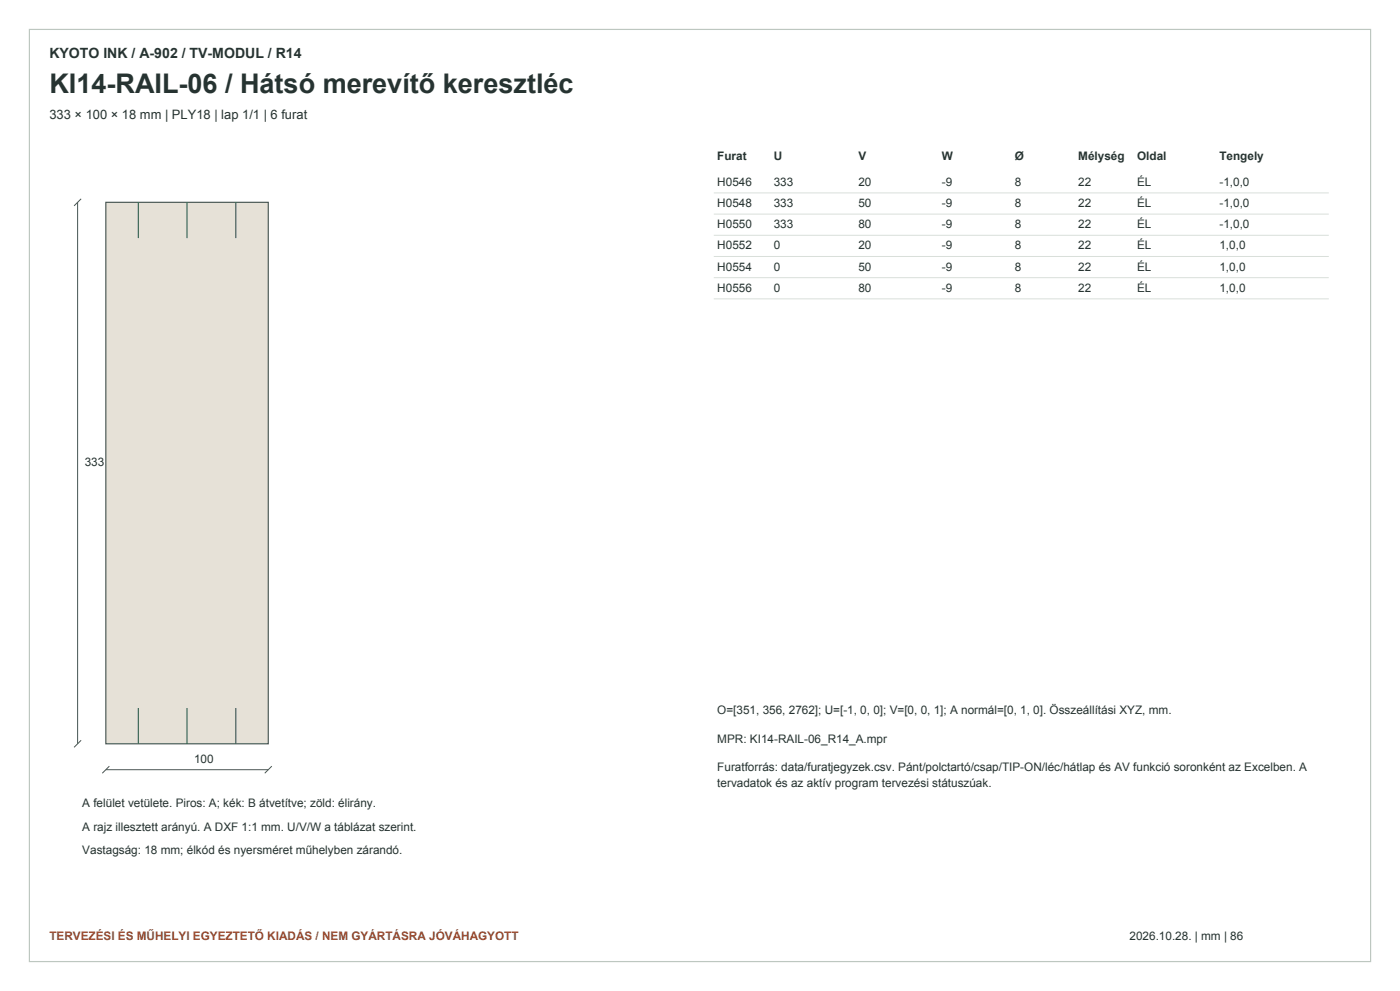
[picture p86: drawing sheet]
<svg xmlns="http://www.w3.org/2000/svg" width="420mm" height="297mm" viewBox="0 0 420 297" stroke-linecap="round" stroke-linejoin="round" font-family="sans-serif">
<defs><g id="words">
<text font-size="8.1" fill="#263331" x="14.8" y="27.9">KI14-RAIL-06 / Hátsó merevítő keresztléc</text>
<text font-size="4.2" fill="#263331" x="14.8" y="17.3">KYOTO INK / A-902 / TV-MODUL / R14</text>
<text font-size="3.9" fill="#263331" x="14.8" y="35.6">333 × 100 × 18 mm | PLY18 | lap 1/1 | 6 furat</text>
<g font-size="3.5" fill="#263331">
<text x="215.2" y="47.9">Furat</text>
<text x="232.1" y="47.9">U</text>
<text x="257.5" y="47.9">V</text>
<text x="282.6" y="47.9">W</text>
<text x="304.4" y="47.9">Ø</text>
<text x="323.5" y="47.9">Mélység</text>
<text x="341.1" y="47.9">Oldal</text>
<text x="365.8" y="47.9">Tengely</text>
<text x="215.2" y="55.7">H0546</text>
<text x="232.1" y="55.7">333</text>
<text x="257.5" y="55.7">20</text>
<text x="282.6" y="55.7">-9</text>
<text x="304.4" y="55.7">8</text>
<text x="323.5" y="55.7">22</text>
<text x="341.1" y="55.7">ÉL</text>
<text x="365.8" y="55.7">-1,0,0</text>
<text x="215.2" y="62.1">H0548</text>
<text x="232.1" y="62.1">333</text>
<text x="257.5" y="62.1">50</text>
<text x="282.6" y="62.1">-9</text>
<text x="304.4" y="62.1">8</text>
<text x="323.5" y="62.1">22</text>
<text x="341.1" y="62.1">ÉL</text>
<text x="365.8" y="62.1">-1,0,0</text>
<text x="215.2" y="68.4">H0550</text>
<text x="232.1" y="68.4">333</text>
<text x="257.5" y="68.4">80</text>
<text x="282.6" y="68.4">-9</text>
<text x="304.4" y="68.4">8</text>
<text x="323.5" y="68.4">22</text>
<text x="341.1" y="68.4">ÉL</text>
<text x="365.8" y="68.4">-1,0,0</text>
<text x="215.2" y="74.8">H0552</text>
<text x="232.1" y="74.8">0</text>
<text x="257.5" y="74.8">20</text>
<text x="282.6" y="74.8">-9</text>
<text x="304.4" y="74.8">8</text>
<text x="323.5" y="74.8">22</text>
<text x="341.1" y="74.8">ÉL</text>
<text x="365.8" y="74.8">1,0,0</text>
<text x="215.2" y="81.1">H0554</text>
<text x="232.1" y="81.1">0</text>
<text x="257.5" y="81.1">50</text>
<text x="282.6" y="81.1">-9</text>
<text x="304.4" y="81.1">8</text>
<text x="323.5" y="81.1">22</text>
<text x="341.1" y="81.1">ÉL</text>
<text x="365.8" y="81.1">1,0,0</text>
<text x="215.2" y="87.5">H0556</text>
<text x="232.1" y="87.5">0</text>
<text x="257.5" y="87.5">80</text>
<text x="282.6" y="87.5">-9</text>
<text x="304.4" y="87.5">8</text>
<text x="323.5" y="87.5">22</text>
<text x="341.1" y="87.5">ÉL</text>
<text x="365.8" y="87.5">1,0,0</text>
<text x="25.4" y="139.7">333</text>
<text x="215.2" y="214.1">O=[351, 356, 2762]; U=[-1, 0, 0]; V=[0, 0, 1]; A normál=[0, 1, 0]. Összeállítási XYZ, mm.</text>
<text x="215.2" y="222.6">MPR: KI14-RAIL-06_R14_A.mpr</text>
<text x="58.2" y="228.6">100</text>
<text x="215.2" y="231">Furatforrás: data/furatjegyzek.csv. Pánt/polctartó/csap/TIP-ON/léc/hátlap és AV funkció soronként az Excelben. A</text>
<text x="215.2" y="236">tervadatok és az aktív program tervezési státuszúak.</text>
<text x="24.7" y="242">A felület vetülete. Piros: A; kék: B átvetítve; zöld: élirány.</text>
<text x="24.7" y="249">A rajz illesztett arányú. A DXF 1:1 mm. U/V/W a táblázat szerint.</text>
<text x="24.7" y="256.1">Vastagság: 18 mm; élkód és nyersméret műhelyben zárandó.</text>
<text x="338.9" y="281.8">2026.10.28. | mm | 86</text>
</g>
<text font-size="3.5" fill="#9a492e" x="14.8" y="281.8">TERVEZÉSI ÉS MŰHELYI EGYEZTETŐ KIADÁS / NEM GYÁRTÁSRA JÓVÁHAGYOTT</text>
</g></defs>
<path d="M8.8 8.8h402.4v279.4h-402.4z" fill="none" stroke="#bdc7c0" stroke-width=".35"/>
<path d="M31.7 60.6h48.8v162.3h-48.8z" fill-rule="evenodd" fill="#e6e1d7" stroke="#4a5955" stroke-width=".35"/>
<path d="M41.5 60.6v10.8M56.1 60.6v10.8M70.7 60.6v10.8M41.5 212.2v10.7M56.1 212.2v10.7M70.7 212.2v10.7" fill="none" stroke="#298153" stroke-width=".35"/>
<path d="M24.3 59.6l-2.1 2.1M23.3 60.6v162.3M24.3 221.9l-2.1 2.1M31.7 230.7h48.8M32.8 229.6l-2.1 2.1M81.5 229.6l-2.1 2.1" fill="none" stroke="#465854" stroke-width=".3"/>
<path d="M214.1 57.8h184.5M214.1 64.2h184.5M214.1 70.5h184.5M214.1 76.9h184.5M214.1 83.2h184.5M214.1 89.6h184.5" fill="none" stroke="#d9dfda" stroke-width=".3"/>
<use href="#words"/>
</svg>
